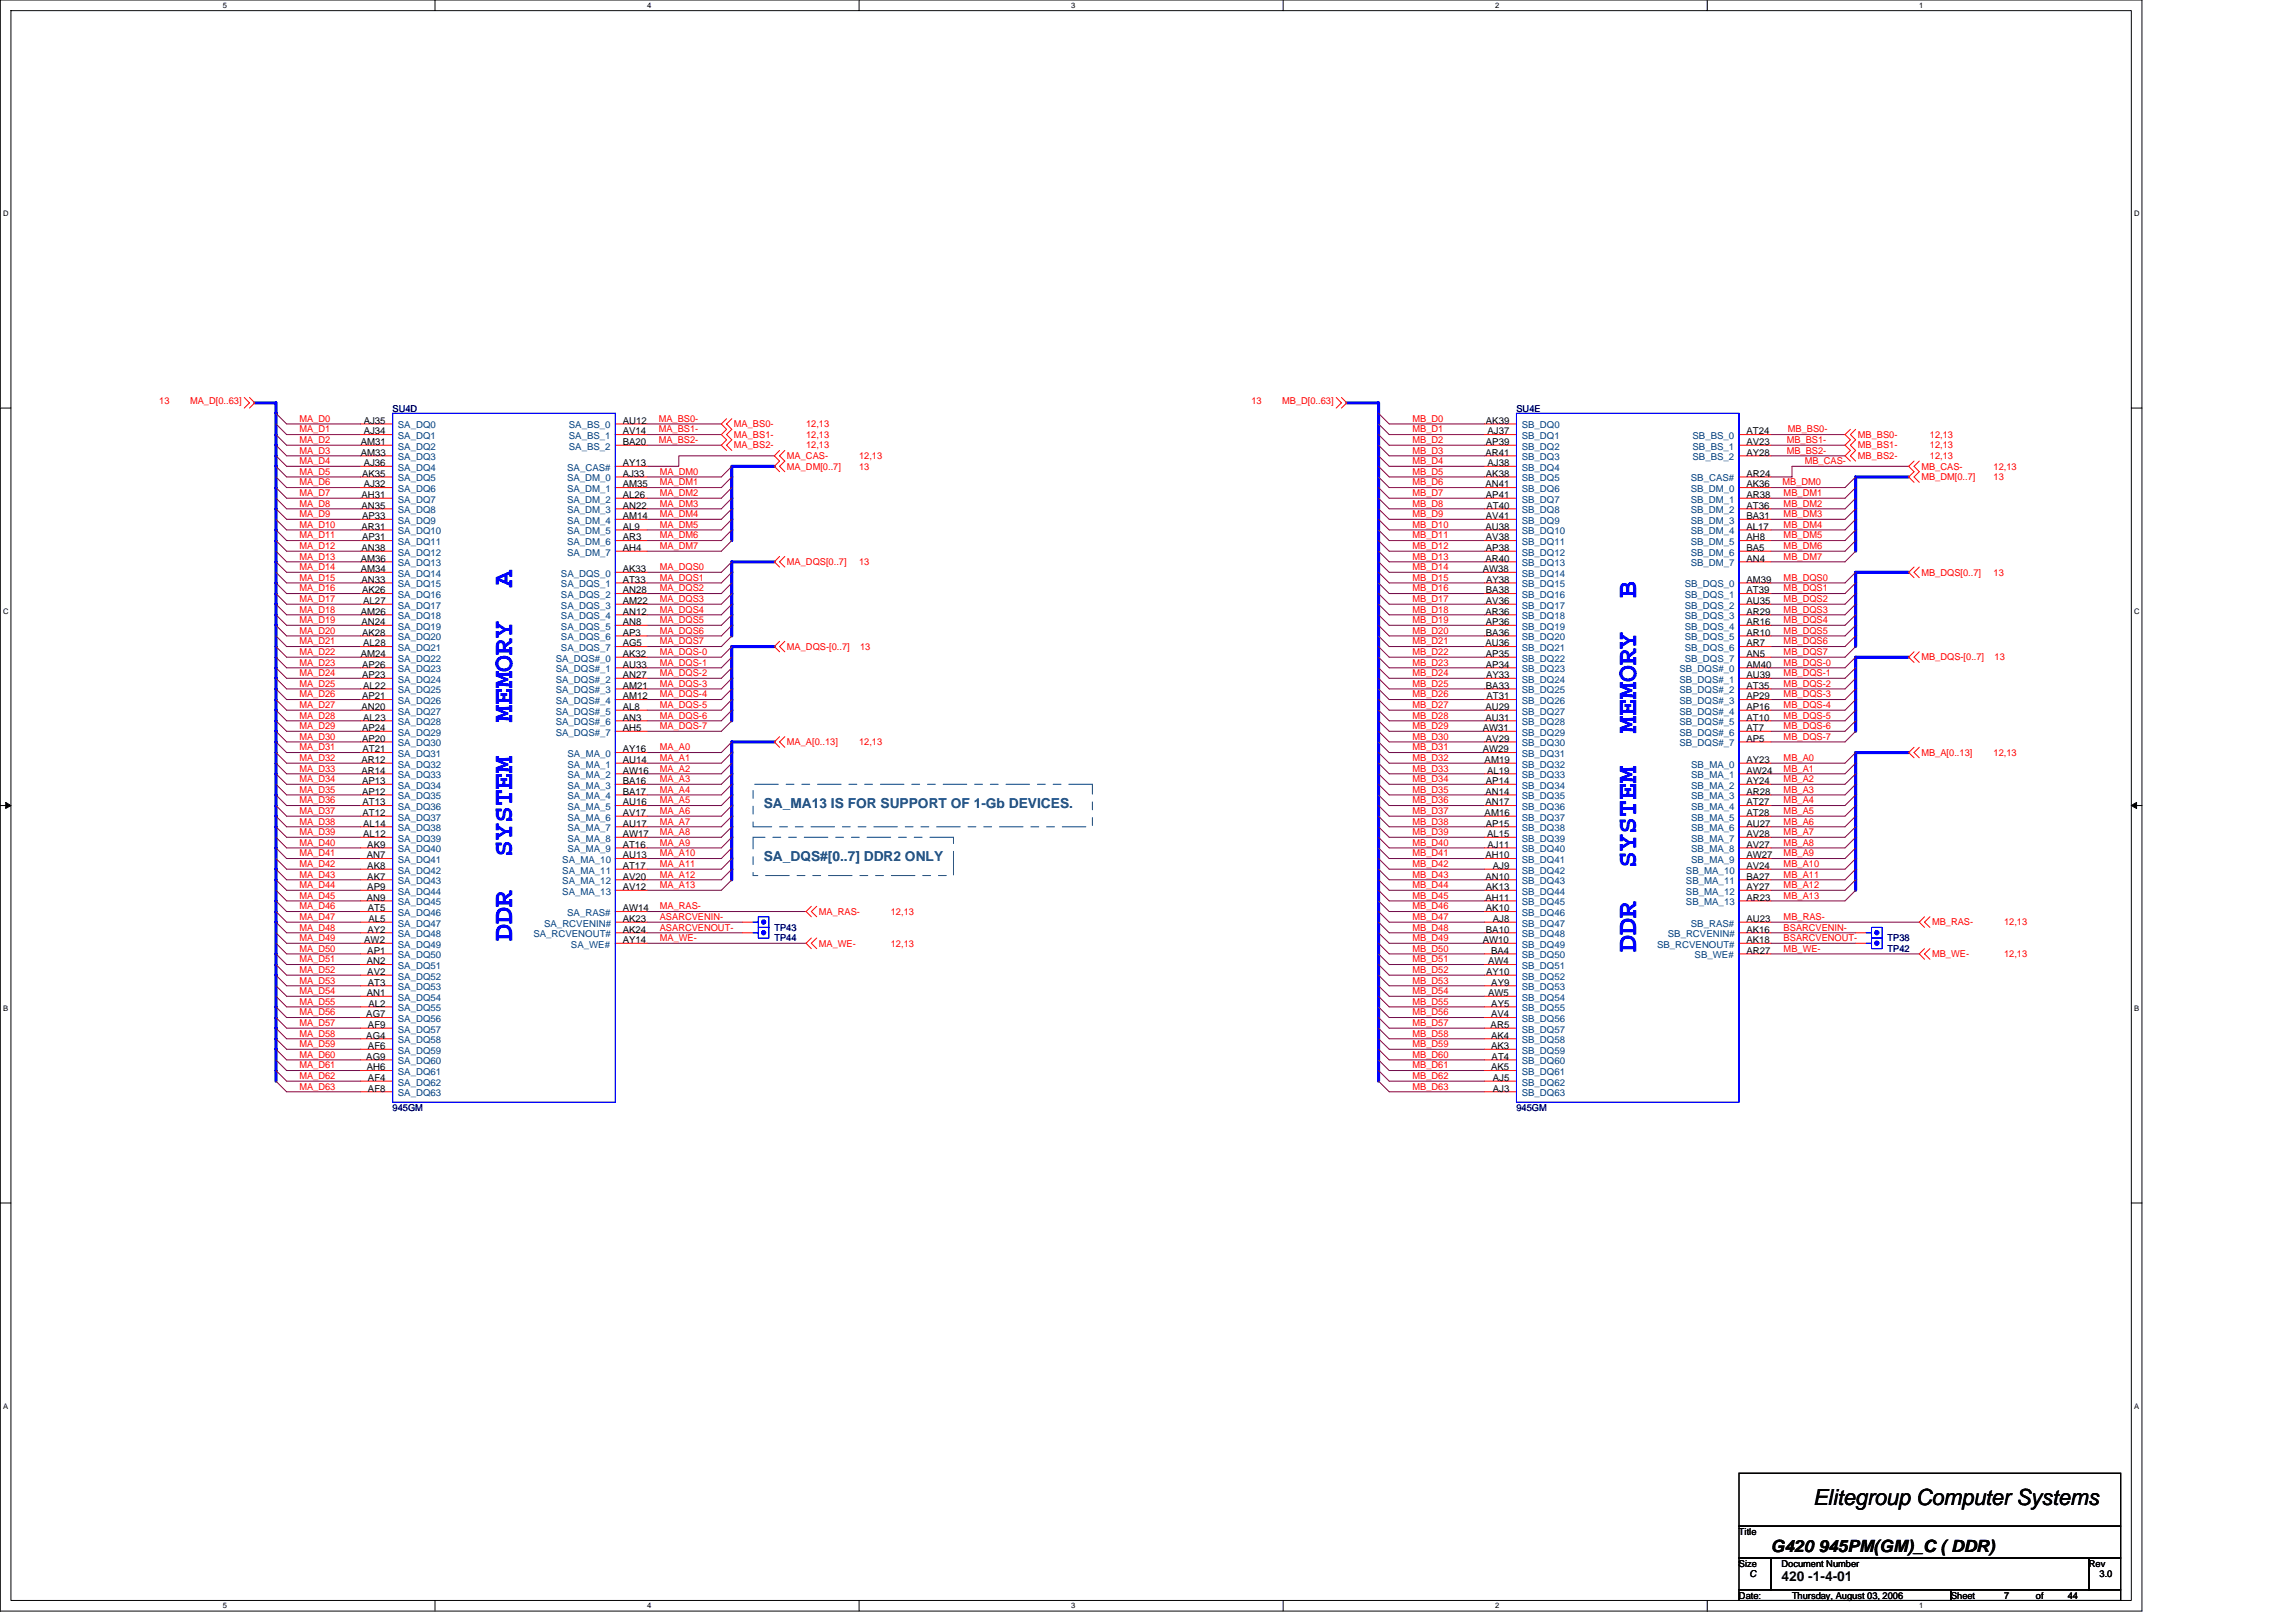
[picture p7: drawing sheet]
<svg xmlns="http://www.w3.org/2000/svg" width="297mm" height="210mm" viewBox="0 0 297 210" stroke-linecap="round" stroke-linejoin="round" font-family="sans-serif">
<defs><g id="words">
<g font-size="3.7" fill="#00f">
<text x="66.3" y="76" transform="rotate(-90 66.3 76)">A</text>
<text x="211.7" y="77.4" transform="rotate(-90 211.7 77.4)">B</text>
<text x="66.3" y="93.5" transform="rotate(-90 66.3 93.5)">MEMORY</text>
<text x="211.7" y="94.8" transform="rotate(-90 211.7 94.8)">MEMORY</text>
<text x="66.3" y="110.9" transform="rotate(-90 66.3 110.9)">SYSTEM</text>
<text x="211.7" y="112.3" transform="rotate(-90 211.7 112.3)">SYSTEM</text>
<text x="66.3" y="121.8" transform="rotate(-90 66.3 121.8)">DDR</text>
<text x="211.7" y="123.2" transform="rotate(-90 211.7 123.2)">DDR</text>
</g>
<text font-size="2.9" x="234.6" y="194.7">Elitegroup Computer Systems</text>
<text font-size="2.2" x="229.1" y="200.9">G420 945PM(GM)_C ( DDR)</text>
<g font-size="1.8" fill="#004080">
<text x="98.8" y="104.5">SA_MA13 IS FOR SUPPORT OF 1-Gb DEVICES.</text>
<text x="98.8" y="111.4">SA_DQS#[0..7] DDR2 ONLY</text>
</g>
<text font-size="1.8" x="230.5" y="204.7">420 -1-4-01</text>
<g font-size="1.2" fill="#f00">
<text x="20.6" y="52.3">13</text>
<text x="24.6" y="52.3">MA_D[0..63]</text>
<text x="161.9" y="52.3">13</text>
<text x="165.9" y="52.3">MB_D[0..63]</text>
<text x="38.7" y="57.3">MA_D2</text>
<text x="38.7" y="54.6">MA_D0</text>
<text x="38.7" y="56">MA_D1</text>
<text x="38.7" y="58.7">MA_D3</text>
<text x="85.2" y="56">MA_BS1-</text>
<text x="85.2" y="57.3">MA_BS2-</text>
<text x="85.2" y="54.6">MA_BS0-</text>
<text x="95" y="55.3">MA_BS0-</text>
<text x="95" y="56.7">MA_BS1-</text>
<text x="95" y="58">MA_BS2-</text>
<text x="101.8" y="59.4">MA_CAS-</text>
<text x="104.3" y="55.3">12,13</text>
<text x="104.3" y="56.7">12,13</text>
<text x="104.3" y="58">12,13</text>
<text x="111.1" y="59.4">12,13</text>
<text x="182.7" y="57.3">MB_D2</text>
<text x="182.7" y="58.7">MB_D3</text>
<text x="182.7" y="54.6">MB_D0</text>
<text x="182.7" y="56">MB_D1</text>
<text x="231.2" y="58.7">MB_BS2-</text>
<text x="231.2" y="57.3">MB_BS1-</text>
<text x="231.3" y="56">MB_BS0-</text>
<text x="240.3" y="59.4">MB_BS2-</text>
<text x="240.3" y="58">MB_BS1-</text>
<text x="240.3" y="56.7">MB_BS0-</text>
<text x="249.7" y="59.4">12,13</text>
<text x="249.7" y="58">12,13</text>
<text x="249.7" y="56.7">12,13</text>
<text x="38.7" y="62.8">MA_D6</text>
<text x="38.7" y="65.6">MA_D8</text>
<text x="38.7" y="64.2">MA_D7</text>
<text x="38.7" y="61.4">MA_D5</text>
<text x="38.7" y="60.1">MA_D4</text>
<text x="85.4" y="61.4">MA_DM0</text>
<text x="85.4" y="62.8">MA_DM1</text>
<text x="85.4" y="64.2">MA_DM2</text>
<text x="85.4" y="65.6">MA_DM3</text>
<text x="101.8" y="60.8">MA_DM[0..7]</text>
<text x="111.1" y="60.8">13</text>
<text x="182.7" y="65.6">MB_D8</text>
<text x="182.7" y="62.8">MB_D6</text>
<text x="182.7" y="60.1">MB_D4</text>
<text x="182.7" y="64.2">MB_D7</text>
<text x="182.7" y="61.4">MB_D5</text>
<text x="230.6" y="62.8">MB_DM0</text>
<text x="230.8" y="64.2">MB_DM1</text>
<text x="230.8" y="65.6">MB_DM2</text>
<text x="233.5" y="60.1">MB_CAS-</text>
<text x="248.6" y="62.2">MB_DM[0..7]</text>
<text x="248.6" y="60.8">MB_CAS-</text>
<text x="257.9" y="60.8">12,13</text>
<text x="257.9" y="62.2">13</text>
<text x="38.7" y="68.3">MA_D10</text>
<text x="38.7" y="66.9">MA_D9</text>
<text x="38.7" y="69.7">MA_D11</text>
<text x="38.7" y="71.1">MA_D12</text>
<text x="85.4" y="66.9">MA_DM4</text>
<text x="85.4" y="68.3">MA_DM5</text>
<text x="85.4" y="69.7">MA_DM6</text>
<text x="85.4" y="71.1">MA_DM7</text>
<text x="182.7" y="68.3">MB_D10</text>
<text x="182.7" y="69.7">MB_D11</text>
<text x="182.7" y="66.9">MB_D9</text>
<text x="182.7" y="71.1">MB_D12</text>
<text x="230.8" y="66.9">MB_DM3</text>
<text x="230.8" y="71.1">MB_DM6</text>
<text x="230.8" y="68.3">MB_DM4</text>
<text x="230.8" y="69.7">MB_DM5</text>
<text x="38.7" y="77.9">MA_D17</text>
<text x="38.7" y="73.8">MA_D14</text>
<text x="38.7" y="72.4">MA_D13</text>
<text x="38.7" y="75.2">MA_D15</text>
<text x="38.7" y="76.5">MA_D16</text>
<text x="85.4" y="73.8">MA_DQS0</text>
<text x="85.4" y="75.2">MA_DQS1</text>
<text x="85.4" y="76.5">MA_DQS2</text>
<text x="85.4" y="77.9">MA_DQS3</text>
<text x="101.8" y="73.1">MA_DQS[0..7]</text>
<text x="111.1" y="73.1">13</text>
<text x="182.7" y="75.2">MB_D15</text>
<text x="182.7" y="73.8">MB_D14</text>
<text x="182.7" y="72.4">MB_D13</text>
<text x="182.7" y="76.5">MB_D16</text>
<text x="182.7" y="77.9">MB_D17</text>
<text x="230.8" y="72.4">MB_DM7</text>
<text x="230.8" y="77.9">MB_DQS2</text>
<text x="230.8" y="75.2">MB_DQS0</text>
<text x="230.8" y="76.5">MB_DQS1</text>
<text x="248.6" y="74.5">MB_DQS[0..7]</text>
<text x="257.9" y="74.5">13</text>
<text x="38.7" y="79.3">MA_D18</text>
<text x="38.7" y="83.4">MA_D21</text>
<text x="38.7" y="80.6">MA_D19</text>
<text x="38.7" y="82">MA_D20</text>
<text x="85.4" y="79.3">MA_DQS4</text>
<text x="85.4" y="80.6">MA_DQS5</text>
<text x="85.4" y="82">MA_DQS6</text>
<text x="85.4" y="83.4">MA_DQS7</text>
<text x="182.7" y="79.3">MB_D18</text>
<text x="182.7" y="80.6">MB_D19</text>
<text x="182.7" y="82">MB_D20</text>
<text x="182.7" y="83.4">MB_D21</text>
<text x="230.8" y="79.3">MB_DQS3</text>
<text x="230.8" y="82">MB_DQS5</text>
<text x="230.8" y="83.4">MB_DQS6</text>
<text x="230.8" y="80.6">MB_DQS4</text>
<text x="38.7" y="84.8">MA_D22</text>
<text x="38.7" y="87.5">MA_D24</text>
<text x="38.7" y="86.1">MA_D23</text>
<text x="38.7" y="88.9">MA_D25</text>
<text x="85.4" y="84.8">MA_DQS-0</text>
<text x="85.4" y="86.1">MA_DQS-1</text>
<text x="85.4" y="87.5">MA_DQS-2</text>
<text x="85.4" y="88.9">MA_DQS-3</text>
<text x="101.8" y="84.1">MA_DQS-[0..7]</text>
<text x="111.3" y="84.1">13</text>
<text x="182.7" y="88.9">MB_D25</text>
<text x="182.7" y="87.5">MB_D24</text>
<text x="182.7" y="86.1">MB_D23</text>
<text x="182.7" y="84.8">MB_D22</text>
<text x="230.8" y="84.8">MB_DQS7</text>
<text x="230.8" y="88.9">MB_DQS-2</text>
<text x="230.8" y="86.1">MB_DQS-0</text>
<text x="230.8" y="87.5">MB_DQS-1</text>
<text x="248.6" y="85.5">MB_DQS-[0..7]</text>
<text x="258" y="85.5">13</text>
<text x="38.7" y="90.3">MA_D26</text>
<text x="38.7" y="95.7">MA_D30</text>
<text x="38.7" y="94.4">MA_D29</text>
<text x="38.7" y="93">MA_D28</text>
<text x="38.7" y="91.6">MA_D27</text>
<text x="85.4" y="90.3">MA_DQS-4</text>
<text x="85.4" y="91.6">MA_DQS-5</text>
<text x="85.4" y="93">MA_DQS-6</text>
<text x="85.4" y="94.4">MA_DQS-7</text>
<text x="182.7" y="90.3">MB_D26</text>
<text x="182.7" y="91.6">MB_D27</text>
<text x="182.7" y="93">MB_D28</text>
<text x="182.7" y="95.7">MB_D30</text>
<text x="182.7" y="94.4">MB_D29</text>
<text x="230.8" y="95.7">MB_DQS-7</text>
<text x="230.8" y="91.6">MB_DQS-4</text>
<text x="230.8" y="90.3">MB_DQS-3</text>
<text x="230.8" y="94.4">MB_DQS-6</text>
<text x="230.8" y="93">MB_DQS-5</text>
<text x="38.7" y="98.5">MA_D32</text>
<text x="38.7" y="97.1">MA_D31</text>
<text x="38.7" y="101.2">MA_D34</text>
<text x="38.7" y="99.9">MA_D33</text>
<text x="85.4" y="101.2">MA_A3</text>
<text x="85.4" y="98.5">MA_A1</text>
<text x="85.4" y="99.9">MA_A2</text>
<text x="85.4" y="97.1">MA_A0</text>
<text x="101.8" y="96.5">MA_A[0..13]</text>
<text x="111.1" y="96.5">12,13</text>
<text x="182.7" y="101.2">MB_D34</text>
<text x="182.7" y="99.9">MB_D33</text>
<text x="182.7" y="98.5">MB_D32</text>
<text x="182.7" y="97.1">MB_D31</text>
<text x="230.8" y="99.9">MB_A1</text>
<text x="230.8" y="98.5">MB_A0</text>
<text x="230.8" y="101.2">MB_A2</text>
<text x="248.6" y="97.8">MB_A[0..13]</text>
<text x="257.9" y="97.8">12,13</text>
<text x="38.7" y="105.3">MA_D37</text>
<text x="38.7" y="106.7">MA_D38</text>
<text x="38.7" y="102.6">MA_D35</text>
<text x="38.7" y="104">MA_D36</text>
<text x="85.4" y="106.7">MA_A7</text>
<text x="85.4" y="104">MA_A5</text>
<text x="85.4" y="102.6">MA_A4</text>
<text x="85.4" y="105.3">MA_A6</text>
<text x="182.7" y="102.6">MB_D35</text>
<text x="182.7" y="106.7">MB_D38</text>
<text x="182.7" y="104">MB_D36</text>
<text x="182.7" y="105.3">MB_D37</text>
<text x="230.8" y="106.7">MB_A6</text>
<text x="230.8" y="104">MB_A4</text>
<text x="230.8" y="105.3">MB_A5</text>
<text x="230.8" y="102.6">MB_A3</text>
<text x="38.7" y="108.1">MA_D39</text>
<text x="38.7" y="109.5">MA_D40</text>
<text x="38.7" y="112.2">MA_D42</text>
<text x="38.7" y="110.8">MA_D41</text>
<text x="38.7" y="113.6">MA_D43</text>
<text x="85.4" y="108.1">MA_A8</text>
<text x="85.4" y="109.5">MA_A9</text>
<text x="85.4" y="110.8">MA_A10</text>
<text x="85.4" y="112.2">MA_A11</text>
<text x="85.4" y="113.6">MA_A12</text>
<text x="182.7" y="112.2">MB_D42</text>
<text x="182.7" y="110.8">MB_D41</text>
<text x="182.7" y="109.5">MB_D40</text>
<text x="182.7" y="113.6">MB_D43</text>
<text x="182.7" y="108.1">MB_D39</text>
<text x="230.8" y="109.5">MB_A8</text>
<text x="230.8" y="112.2">MB_A10</text>
<text x="230.8" y="110.8">MB_A9</text>
<text x="230.8" y="108.1">MB_A7</text>
<text x="230.8" y="113.6">MB_A11</text>
<text x="38.7" y="116.3">MA_D45</text>
<text x="38.7" y="117.7">MA_D46</text>
<text x="38.7" y="119.1">MA_D47</text>
<text x="38.7" y="114.9">MA_D44</text>
<text x="85.4" y="114.9">MA_A13</text>
<text x="85.4" y="117.7">MA_RAS-</text>
<text x="85.4" y="119.1">ASARCVENIN-</text>
<text x="105.9" y="118.4">MA_RAS-</text>
<text x="115.2" y="118.4">12,13</text>
<text x="182.7" y="119.1">MB_D47</text>
<text x="182.7" y="117.7">MB_D46</text>
<text x="182.7" y="114.9">MB_D44</text>
<text x="182.7" y="116.3">MB_D45</text>
<text x="230.8" y="116.3">MB_A13</text>
<text x="230.8" y="114.9">MB_A12</text>
<text x="230.8" y="119.1">MB_RAS-</text>
<text x="250" y="119.8">MB_RAS-</text>
<text x="259.3" y="119.8">12,13</text>
<text x="38.7" y="123.2">MA_D50</text>
<text x="38.7" y="121.8">MA_D49</text>
<text x="38.7" y="124.5">MA_D51</text>
<text x="38.7" y="125.9">MA_D52</text>
<text x="38.7" y="120.4">MA_D48</text>
<text x="85.4" y="121.8">MA_WE-</text>
<text x="85.4" y="120.4">ASARCVENOUT-</text>
<text x="105.9" y="122.5">MA_WE-</text>
<text x="115.2" y="122.5">12,13</text>
<text x="182.7" y="123.2">MB_D50</text>
<text x="182.7" y="124.5">MB_D51</text>
<text x="182.7" y="125.9">MB_D52</text>
<text x="182.7" y="120.4">MB_D48</text>
<text x="182.7" y="121.8">MB_D49</text>
<text x="230.8" y="121.8">BSARCVENOUT-</text>
<text x="230.8" y="120.4">BSARCVENIN-</text>
<text x="230.8" y="123.2">MB_WE-</text>
<text x="250" y="123.9">MB_WE-</text>
<text x="259.3" y="123.9">12,13</text>
<text x="38.7" y="127.3">MA_D53</text>
<text x="38.7" y="131.4">MA_D56</text>
<text x="38.7" y="130">MA_D55</text>
<text x="38.7" y="128.7">MA_D54</text>
<text x="182.7" y="131.4">MB_D56</text>
<text x="182.7" y="130">MB_D55</text>
<text x="182.7" y="127.3">MB_D53</text>
<text x="182.7" y="128.7">MB_D54</text>
<text x="38.7" y="134.2">MA_D58</text>
<text x="38.7" y="132.8">MA_D57</text>
<text x="38.7" y="135.5">MA_D59</text>
<text x="38.7" y="136.9">MA_D60</text>
<text x="182.7" y="135.5">MB_D59</text>
<text x="182.7" y="134.2">MB_D58</text>
<text x="182.7" y="132.8">MB_D57</text>
<text x="182.7" y="136.9">MB_D60</text>
<text x="38.7" y="138.3">MA_D61</text>
<text x="38.7" y="141">MA_D63</text>
<text x="38.7" y="139.6">MA_D62</text>
<text x="182.7" y="139.6">MB_D62</text>
<text x="182.7" y="141">MB_D63</text>
<text x="182.7" y="138.3">MB_D61</text>
</g>
<g font-size="1.2" fill="#000080">
<text x="50.8" y="53.3">SU4D</text>
<text x="196.2" y="53.3">SU4E</text>
<text x="100.2" y="120.5">TP43</text>
<text x="100.2" y="121.8">TP44</text>
<text x="244.2" y="123.2">TP42</text>
<text x="244.2" y="121.8">TP38</text>
<text x="50.8" y="143.8">945GM</text>
<text x="196.2" y="143.8">945GM</text>
</g>
<g font-size="1.2">
<text x="46.7" y="57.6">AM31</text>
<text x="46.7" y="59">AM33</text>
<text x="47.1" y="54.8">AJ35</text>
<text x="47.1" y="56.2">AJ34</text>
<text x="80.6" y="54.8">AU12</text>
<text x="80.6" y="56.2">AV14</text>
<text x="80.6" y="57.6">BA20</text>
<text x="192.2" y="59">AR41</text>
<text x="192.2" y="54.8">AK39</text>
<text x="192.2" y="57.6">AP39</text>
<text x="192.4" y="56.2">AJ37</text>
<text x="225.9" y="56.2">AT24</text>
<text x="225.9" y="57.6">AV23</text>
<text x="225.9" y="59">AY28</text>
<text x="46.8" y="64.5">AH31</text>
<text x="46.8" y="65.8">AN35</text>
<text x="46.8" y="61.7">AK35</text>
<text x="47.1" y="60.3">AJ36</text>
<text x="47.1" y="63.1">AJ32</text>
<text x="80.6" y="60.3">AY13</text>
<text x="80.6" y="61.7">AJ33</text>
<text x="80.6" y="63.1">AM35</text>
<text x="80.6" y="64.5">AL26</text>
<text x="80.6" y="65.8">AN22</text>
<text x="192.2" y="63.1">AN41</text>
<text x="192.2" y="61.7">AK38</text>
<text x="192.2" y="64.5">AP41</text>
<text x="192.3" y="65.8">AT40</text>
<text x="192.4" y="60.3">AJ38</text>
<text x="225.9" y="61.7">AR24</text>
<text x="225.9" y="63.1">AK36</text>
<text x="225.9" y="64.5">AR38</text>
<text x="225.9" y="65.8">AT36</text>
<text x="46.8" y="68.6">AR31</text>
<text x="46.8" y="71.3">AN38</text>
<text x="46.8" y="67.2">AP33</text>
<text x="46.8" y="69.9">AP31</text>
<text x="80.6" y="67.2">AM14</text>
<text x="80.6" y="68.6">AL9</text>
<text x="80.6" y="69.9">AR3</text>
<text x="80.6" y="71.3">AH4</text>
<text x="192.2" y="68.6">AU38</text>
<text x="192.2" y="67.2">AV41</text>
<text x="192.2" y="69.9">AV38</text>
<text x="192.2" y="71.3">AP38</text>
<text x="225.9" y="67.2">BA31</text>
<text x="225.9" y="68.6">AL17</text>
<text x="225.9" y="69.9">AH8</text>
<text x="225.9" y="71.3">BA5</text>
<text x="46.7" y="72.7">AM36</text>
<text x="46.7" y="74">AM34</text>
<text x="46.8" y="75.4">AN33</text>
<text x="46.8" y="76.8">AK26</text>
<text x="80.6" y="74">AK33</text>
<text x="80.6" y="75.4">AT33</text>
<text x="80.6" y="76.8">AN28</text>
<text x="191.8" y="74">AW38</text>
<text x="192.2" y="72.7">AR40</text>
<text x="192.2" y="76.8">BA38</text>
<text x="192.3" y="75.4">AY38</text>
<text x="225.9" y="72.7">AN4</text>
<text x="225.9" y="75.4">AM39</text>
<text x="225.9" y="76.8">AT39</text>
<text x="46.7" y="79.5">AM26</text>
<text x="46.8" y="80.9">AN24</text>
<text x="46.8" y="82.3">AK28</text>
<text x="47" y="78.2">AL27</text>
<text x="47" y="83.7">AL28</text>
<text x="80.6" y="78.2">AM22</text>
<text x="80.6" y="79.5">AN12</text>
<text x="80.6" y="80.9">AN8</text>
<text x="80.6" y="82.3">AP3</text>
<text x="80.6" y="83.7">AG5</text>
<text x="192.2" y="79.5">AR36</text>
<text x="192.2" y="83.7">AU36</text>
<text x="192.2" y="78.2">AV36</text>
<text x="192.2" y="80.9">AP36</text>
<text x="192.2" y="82.3">BA36</text>
<text x="225.9" y="78.2">AU35</text>
<text x="225.9" y="79.5">AR29</text>
<text x="225.9" y="80.9">AR16</text>
<text x="225.9" y="82.3">AR10</text>
<text x="225.9" y="83.7">AR7</text>
<text x="46.7" y="85">AM24</text>
<text x="46.8" y="86.4">AP26</text>
<text x="46.8" y="87.8">AP23</text>
<text x="47" y="89.1">AL22</text>
<text x="80.6" y="85">AK32</text>
<text x="80.6" y="86.4">AU33</text>
<text x="80.6" y="87.8">AN27</text>
<text x="80.6" y="89.1">AM21</text>
<text x="192.2" y="85">AP35</text>
<text x="192.2" y="86.4">AP34</text>
<text x="192.2" y="89.1">BA33</text>
<text x="192.3" y="87.8">AY33</text>
<text x="225.9" y="85">AN5</text>
<text x="225.9" y="86.4">AM40</text>
<text x="225.9" y="87.8">AU39</text>
<text x="225.9" y="89.1">AT35</text>
<text x="46.8" y="91.9">AN20</text>
<text x="46.8" y="90.5">AP21</text>
<text x="46.8" y="94.6">AP24</text>
<text x="46.8" y="96">AP20</text>
<text x="47" y="93.3">AL23</text>
<text x="80.6" y="90.5">AM12</text>
<text x="80.6" y="91.9">AL8</text>
<text x="80.6" y="93.3">AN3</text>
<text x="80.6" y="94.6">AH5</text>
<text x="191.8" y="94.6">AW31</text>
<text x="192.2" y="91.9">AU29</text>
<text x="192.2" y="93.3">AU31</text>
<text x="192.2" y="96">AV29</text>
<text x="192.3" y="90.5">AT31</text>
<text x="225.9" y="90.5">AP29</text>
<text x="225.9" y="91.9">AP16</text>
<text x="225.9" y="93.3">AT10</text>
<text x="225.9" y="94.6">AT7</text>
<text x="225.9" y="96">AP5</text>
<text x="46.8" y="98.7">AR12</text>
<text x="46.8" y="100.1">AR14</text>
<text x="46.8" y="101.5">AP13</text>
<text x="46.9" y="97.4">AT21</text>
<text x="80.6" y="97.4">AY16</text>
<text x="80.6" y="98.7">AU14</text>
<text x="80.6" y="100.1">AW16</text>
<text x="80.6" y="101.5">BA16</text>
<text x="191.8" y="97.4">AW29</text>
<text x="192.1" y="98.7">AM19</text>
<text x="192.2" y="101.5">AP14</text>
<text x="192.4" y="100.1">AL19</text>
<text x="225.9" y="98.7">AY23</text>
<text x="225.9" y="100.1">AW24</text>
<text x="225.9" y="101.5">AY24</text>
<text x="46.8" y="102.8">AP12</text>
<text x="46.9" y="104.2">AT13</text>
<text x="46.9" y="105.6">AT12</text>
<text x="47" y="107">AL14</text>
<text x="80.6" y="102.8">BA17</text>
<text x="80.6" y="104.2">AU16</text>
<text x="80.6" y="105.6">AV17</text>
<text x="80.6" y="107">AU17</text>
<text x="192.1" y="105.6">AM16</text>
<text x="192.2" y="102.8">AN14</text>
<text x="192.2" y="104.2">AN17</text>
<text x="192.2" y="107">AP15</text>
<text x="225.9" y="102.8">AR28</text>
<text x="225.9" y="104.2">AT27</text>
<text x="225.9" y="105.6">AT28</text>
<text x="225.9" y="107">AU27</text>
<text x="47" y="108.3">AL12</text>
<text x="47.5" y="111.1">AN7</text>
<text x="47.5" y="109.7">AK9</text>
<text x="47.5" y="112.5">AK8</text>
<text x="47.5" y="113.8">AK7</text>
<text x="80.6" y="111.1">AU13</text>
<text x="80.6" y="112.5">AT17</text>
<text x="80.6" y="113.8">AV20</text>
<text x="80.6" y="108.3">AW17</text>
<text x="80.6" y="109.7">AT16</text>
<text x="192.2" y="111.1">AH10</text>
<text x="192.2" y="113.8">AN10</text>
<text x="192.4" y="108.3">AL15</text>
<text x="192.4" y="109.7">AJ11</text>
<text x="193.1" y="112.5">AJ9</text>
<text x="225.9" y="112.5">AV24</text>
<text x="225.9" y="113.8">BA27</text>
<text x="225.9" y="108.3">AV28</text>
<text x="225.9" y="109.7">AV27</text>
<text x="225.9" y="111.1">AW27</text>
<text x="47.5" y="116.6">AN9</text>
<text x="47.5" y="115.2">AP9</text>
<text x="47.6" y="117.9">AT5</text>
<text x="47.7" y="119.3">AL5</text>
<text x="80.6" y="115.2">AV12</text>
<text x="80.6" y="119.3">AK23</text>
<text x="80.6" y="117.9">AW14</text>
<text x="192.2" y="116.6">AH11</text>
<text x="192.2" y="115.2">AK13</text>
<text x="192.2" y="117.9">AK10</text>
<text x="193.1" y="119.3">AJ8</text>
<text x="225.9" y="115.2">AY27</text>
<text x="225.9" y="116.6">AR23</text>
<text x="225.9" y="119.3">AU23</text>
<text x="47.1" y="122">AW2</text>
<text x="47.5" y="124.8">AN2</text>
<text x="47.5" y="123.4">AP1</text>
<text x="47.5" y="120.7">AY2</text>
<text x="80.6" y="120.7">AK24</text>
<text x="80.6" y="122">AY14</text>
<text x="191.8" y="122">AW10</text>
<text x="192.2" y="120.7">BA10</text>
<text x="192.5" y="124.8">AW4</text>
<text x="192.9" y="123.4">BA4</text>
<text x="225.9" y="122">AK18</text>
<text x="225.9" y="120.7">AK16</text>
<text x="225.9" y="123.4">AR27</text>
<text x="47.4" y="131.7">AG7</text>
<text x="47.5" y="128.9">AN1</text>
<text x="47.5" y="126.2">AV2</text>
<text x="47.6" y="127.6">AT3</text>
<text x="47.7" y="130.3">AL2</text>
<text x="192.3" y="126.2">AY10</text>
<text x="192.5" y="128.9">AW5</text>
<text x="192.9" y="131.7">AV4</text>
<text x="192.9" y="127.6">AY9</text>
<text x="192.9" y="130.3">AY5</text>
<text x="47.4" y="134.4">AG4</text>
<text x="47.4" y="137.1">AG9</text>
<text x="47.6" y="133">AF9</text>
<text x="47.6" y="135.8">AF6</text>
<text x="192.8" y="133">AR5</text>
<text x="192.9" y="134.4">AK4</text>
<text x="192.9" y="135.8">AK3</text>
<text x="193" y="137.1">AT4</text>
<text x="47.5" y="138.5">AH6</text>
<text x="47.6" y="139.9">AF4</text>
<text x="47.6" y="141.3">AF8</text>
<text x="192.9" y="138.5">AK5</text>
<text x="193.1" y="139.9">AJ5</text>
<text x="193.1" y="141.3">AJ3</text>
<text x="225" y="198.6">Title</text>
<text x="225" y="202.8">Size</text>
<text x="230.5" y="202.8">Document Number</text>
<text x="270.3" y="202.8">Rev</text>
<text x="225" y="206.9">Date:</text>
<text x="226.4" y="204.1">C</text>
<text x="231.8" y="206.9">Thursday, August 03, 2006</text>
<text x="252.4" y="206.9">Sheet</text>
<text x="259.3" y="206.9">7</text>
<text x="263.4" y="206.9">of</text>
<text x="267.5" y="206.9">44</text>
<text x="271.6" y="204.1">3.0</text>
</g>
<g font-size="1.2" fill="#004080">
<text x="51.5" y="55.4">SA_DQ0</text>
<text x="51.5" y="56.8">SA_DQ1</text>
<text x="51.5" y="58.2">SA_DQ2</text>
<text x="51.5" y="59.6">SA_DQ3</text>
<text x="73.6" y="55.4">SA_BS_0</text>
<text x="73.6" y="56.8">SA_BS_1</text>
<text x="73.6" y="58.2">SA_BS_2</text>
<text x="196.9" y="55.4">SB_DQ0</text>
<text x="196.9" y="56.8">SB_DQ1</text>
<text x="196.9" y="58.2">SB_DQ2</text>
<text x="196.9" y="59.6">SB_DQ3</text>
<text x="219" y="56.8">SB_BS_0</text>
<text x="219" y="58.2">SB_BS_1</text>
<text x="219" y="59.6">SB_BS_2</text>
<text x="51.5" y="60.9">SA_DQ4</text>
<text x="51.5" y="62.3">SA_DQ5</text>
<text x="51.5" y="63.7">SA_DQ6</text>
<text x="51.5" y="65">SA_DQ7</text>
<text x="73.4" y="62.3">SA_DM_0</text>
<text x="73.4" y="63.7">SA_DM_1</text>
<text x="73.4" y="65">SA_DM_2</text>
<text x="73.4" y="60.9">SA_CAS#</text>
<text x="196.9" y="60.9">SB_DQ4</text>
<text x="196.9" y="62.3">SB_DQ5</text>
<text x="196.9" y="63.7">SB_DQ6</text>
<text x="196.9" y="65">SB_DQ7</text>
<text x="218.7" y="63.7">SB_DM_0</text>
<text x="218.7" y="65">SB_DM_1</text>
<text x="218.8" y="62.3">SB_CAS#</text>
<text x="51.5" y="66.4">SA_DQ8</text>
<text x="51.5" y="67.8">SA_DQ9</text>
<text x="51.5" y="69.2">SA_DQ10</text>
<text x="51.5" y="70.5">SA_DQ11</text>
<text x="51.5" y="71.9">SA_DQ12</text>
<text x="73.4" y="66.4">SA_DM_3</text>
<text x="73.4" y="67.8">SA_DM_4</text>
<text x="73.4" y="69.2">SA_DM_5</text>
<text x="73.4" y="70.5">SA_DM_6</text>
<text x="73.4" y="71.9">SA_DM_7</text>
<text x="196.9" y="66.4">SB_DQ8</text>
<text x="196.9" y="67.8">SB_DQ9</text>
<text x="196.9" y="69.2">SB_DQ10</text>
<text x="196.9" y="70.5">SB_DQ11</text>
<text x="196.9" y="71.9">SB_DQ12</text>
<text x="218.7" y="66.4">SB_DM_2</text>
<text x="218.7" y="67.8">SB_DM_3</text>
<text x="218.7" y="69.2">SB_DM_4</text>
<text x="218.7" y="70.5">SB_DM_5</text>
<text x="218.7" y="71.9">SB_DM_6</text>
<text x="51.5" y="73.3">SA_DQ13</text>
<text x="51.5" y="74.6">SA_DQ14</text>
<text x="51.5" y="76">SA_DQ15</text>
<text x="51.5" y="77.4">SA_DQ16</text>
<text x="72.6" y="74.6">SA_DQS_0</text>
<text x="72.6" y="76">SA_DQS_1</text>
<text x="72.6" y="77.4">SA_DQS_2</text>
<text x="196.9" y="73.3">SB_DQ13</text>
<text x="196.9" y="74.6">SB_DQ14</text>
<text x="196.9" y="76">SB_DQ15</text>
<text x="196.9" y="77.4">SB_DQ16</text>
<text x="217.9" y="76">SB_DQS_0</text>
<text x="217.9" y="77.4">SB_DQS_1</text>
<text x="218.7" y="73.3">SB_DM_7</text>
<text x="51.5" y="78.8">SA_DQ17</text>
<text x="51.5" y="80.1">SA_DQ18</text>
<text x="51.5" y="81.5">SA_DQ19</text>
<text x="51.5" y="82.9">SA_DQ20</text>
<text x="72.6" y="78.8">SA_DQS_3</text>
<text x="72.6" y="80.1">SA_DQS_4</text>
<text x="72.6" y="81.5">SA_DQS_5</text>
<text x="72.6" y="82.9">SA_DQS_6</text>
<text x="196.9" y="78.8">SB_DQ17</text>
<text x="196.9" y="80.1">SB_DQ18</text>
<text x="196.9" y="81.5">SB_DQ19</text>
<text x="196.9" y="82.9">SB_DQ20</text>
<text x="217.9" y="78.8">SB_DQS_2</text>
<text x="217.9" y="80.1">SB_DQS_3</text>
<text x="217.9" y="81.5">SB_DQS_4</text>
<text x="217.9" y="82.9">SB_DQS_5</text>
<text x="51.5" y="84.2">SA_DQ21</text>
<text x="51.5" y="85.6">SA_DQ22</text>
<text x="51.5" y="87">SA_DQ23</text>
<text x="51.5" y="88.3">SA_DQ24</text>
<text x="51.5" y="89.7">SA_DQ25</text>
<text x="71.9" y="85.6">SA_DQS#_0</text>
<text x="71.9" y="87">SA_DQS#_1</text>
<text x="71.9" y="88.3">SA_DQS#_2</text>
<text x="71.9" y="89.7">SA_DQS#_3</text>
<text x="72.6" y="84.2">SA_DQS_7</text>
<text x="196.9" y="84.2">SB_DQ21</text>
<text x="196.9" y="85.6">SB_DQ22</text>
<text x="196.9" y="87">SB_DQ23</text>
<text x="196.9" y="88.3">SB_DQ24</text>
<text x="196.9" y="89.7">SB_DQ25</text>
<text x="217.3" y="87">SB_DQS#_0</text>
<text x="217.3" y="88.3">SB_DQS#_1</text>
<text x="217.3" y="89.7">SB_DQS#_2</text>
<text x="217.9" y="84.2">SB_DQS_6</text>
<text x="217.9" y="85.6">SB_DQS_7</text>
<text x="51.5" y="91.1">SA_DQ26</text>
<text x="51.5" y="92.5">SA_DQ27</text>
<text x="51.5" y="93.9">SA_DQ28</text>
<text x="51.5" y="95.2">SA_DQ29</text>
<text x="71.9" y="91.1">SA_DQS#_4</text>
<text x="71.9" y="92.5">SA_DQS#_5</text>
<text x="71.9" y="93.9">SA_DQS#_6</text>
<text x="71.9" y="95.2">SA_DQS#_7</text>
<text x="196.9" y="91.1">SB_DQ26</text>
<text x="196.9" y="92.5">SB_DQ27</text>
<text x="196.9" y="93.9">SB_DQ28</text>
<text x="196.9" y="95.2">SB_DQ29</text>
<text x="217.3" y="91.1">SB_DQS#_3</text>
<text x="217.3" y="92.5">SB_DQS#_4</text>
<text x="217.3" y="93.9">SB_DQS#_5</text>
<text x="217.3" y="95.2">SB_DQS#_6</text>
<text x="51.5" y="96.6">SA_DQ30</text>
<text x="51.5" y="98">SA_DQ31</text>
<text x="51.5" y="99.3">SA_DQ32</text>
<text x="51.5" y="100.7">SA_DQ33</text>
<text x="73.4" y="98">SA_MA_0</text>
<text x="73.4" y="99.3">SA_MA_1</text>
<text x="73.4" y="100.7">SA_MA_2</text>
<text x="196.9" y="96.6">SB_DQ30</text>
<text x="196.9" y="98">SB_DQ31</text>
<text x="196.9" y="99.3">SB_DQ32</text>
<text x="196.9" y="100.7">SB_DQ33</text>
<text x="217.3" y="96.6">SB_DQS#_7</text>
<text x="218.8" y="99.3">SB_MA_0</text>
<text x="218.8" y="100.7">SB_MA_1</text>
<text x="51.5" y="102.1">SA_DQ34</text>
<text x="51.5" y="103.4">SA_DQ35</text>
<text x="51.5" y="104.8">SA_DQ36</text>
<text x="51.5" y="106.2">SA_DQ37</text>
<text x="51.5" y="107.6">SA_DQ38</text>
<text x="73.4" y="102.1">SA_MA_3</text>
<text x="73.4" y="103.4">SA_MA_4</text>
<text x="73.4" y="104.8">SA_MA_5</text>
<text x="73.4" y="106.2">SA_MA_6</text>
<text x="73.4" y="107.6">SA_MA_7</text>
<text x="196.9" y="102.1">SB_DQ34</text>
<text x="196.9" y="103.4">SB_DQ35</text>
<text x="196.9" y="104.8">SB_DQ36</text>
<text x="196.9" y="106.2">SB_DQ37</text>
<text x="196.9" y="107.6">SB_DQ38</text>
<text x="218.8" y="102.1">SB_MA_2</text>
<text x="218.8" y="103.4">SB_MA_3</text>
<text x="218.8" y="104.8">SB_MA_4</text>
<text x="218.8" y="106.2">SB_MA_5</text>
<text x="218.8" y="107.6">SB_MA_6</text>
<text x="51.5" y="108.9">SA_DQ39</text>
<text x="51.5" y="110.3">SA_DQ40</text>
<text x="51.5" y="111.7">SA_DQ41</text>
<text x="51.5" y="113.1">SA_DQ42</text>
<text x="72.7" y="111.7">SA_MA_10</text>
<text x="72.7" y="113.1">SA_MA_11</text>
<text x="73.4" y="108.9">SA_MA_8</text>
<text x="73.4" y="110.3">SA_MA_9</text>
<text x="196.9" y="108.9">SB_DQ39</text>
<text x="196.9" y="110.3">SB_DQ40</text>
<text x="196.9" y="111.7">SB_DQ41</text>
<text x="196.9" y="113.1">SB_DQ42</text>
<text x="218.1" y="113.1">SB_MA_10</text>
<text x="218.8" y="108.9">SB_MA_7</text>
<text x="218.8" y="110.3">SB_MA_8</text>
<text x="218.8" y="111.7">SB_MA_9</text>
<text x="51.5" y="114.4">SA_DQ43</text>
<text x="51.5" y="115.8">SA_DQ44</text>
<text x="51.5" y="117.2">SA_DQ45</text>
<text x="51.5" y="118.5">SA_DQ46</text>
<text x="51.5" y="119.9">SA_DQ47</text>
<text x="70.4" y="119.9">SA_RCVENIN#</text>
<text x="72.7" y="114.4">SA_MA_12</text>
<text x="72.7" y="115.8">SA_MA_13</text>
<text x="73.4" y="118.5">SA_RAS#</text>
<text x="196.9" y="114.4">SB_DQ43</text>
<text x="196.9" y="115.8">SB_DQ44</text>
<text x="196.9" y="117.2">SB_DQ45</text>
<text x="196.9" y="118.5">SB_DQ46</text>
<text x="196.9" y="119.9">SB_DQ47</text>
<text x="218.1" y="114.4">SB_MA_11</text>
<text x="218.1" y="115.8">SB_MA_12</text>
<text x="218.1" y="117.2">SB_MA_13</text>
<text x="218.8" y="119.9">SB_RAS#</text>
<text x="51.5" y="121.3">SA_DQ48</text>
<text x="51.5" y="122.6">SA_DQ49</text>
<text x="51.5" y="124">SA_DQ50</text>
<text x="51.5" y="125.4">SA_DQ51</text>
<text x="69" y="121.3">SA_RCVENOUT#</text>
<text x="73.9" y="122.6">SA_WE#</text>
<text x="196.9" y="121.3">SB_DQ48</text>
<text x="196.9" y="122.6">SB_DQ49</text>
<text x="196.9" y="124">SB_DQ50</text>
<text x="196.9" y="125.4">SB_DQ51</text>
<text x="214.4" y="122.6">SB_RCVENOUT#</text>
<text x="215.8" y="121.3">SB_RCVENIN#</text>
<text x="219.2" y="124">SB_WE#</text>
<text x="51.5" y="126.8">SA_DQ52</text>
<text x="51.5" y="128.1">SA_DQ53</text>
<text x="51.5" y="129.5">SA_DQ54</text>
<text x="51.5" y="130.9">SA_DQ55</text>
<text x="196.9" y="126.8">SB_DQ52</text>
<text x="196.9" y="128.1">SB_DQ53</text>
<text x="196.9" y="129.5">SB_DQ54</text>
<text x="196.9" y="130.9">SB_DQ55</text>
<text x="51.5" y="132.2">SA_DQ56</text>
<text x="51.5" y="133.6">SA_DQ57</text>
<text x="51.5" y="135">SA_DQ58</text>
<text x="51.5" y="136.4">SA_DQ59</text>
<text x="51.5" y="137.7">SA_DQ60</text>
<text x="196.9" y="132.2">SB_DQ56</text>
<text x="196.9" y="133.6">SB_DQ57</text>
<text x="196.9" y="135">SB_DQ58</text>
<text x="196.9" y="136.4">SB_DQ59</text>
<text x="196.9" y="137.7">SB_DQ60</text>
<text x="51.5" y="139.1">SA_DQ61</text>
<text x="51.5" y="140.5">SA_DQ62</text>
<text x="51.5" y="141.9">SA_DQ63</text>
<text x="196.9" y="139.1">SB_DQ61</text>
<text x="196.9" y="140.5">SB_DQ62</text>
<text x="196.9" y="141.9">SB_DQ63</text>
</g>
<g font-size="1">
<text x="28.8" y="1">5</text>
<text x="83.7" y="1">4</text>
<text x="138.6" y="1">3</text>
<text x="193.4" y="1">2</text>
<text x="248.3" y="1">1</text>
<text x=".4" y="28">D</text>
<text x="276.1" y="28">D</text>
<text x=".4" y="79.4">C</text>
<text x="276.1" y="79.4">C</text>
<text x=".4" y="130.9">B</text>
<text x="276.1" y="130.9">B</text>
<text x=".4" y="182.3">A</text>
<text x="276.1" y="182.3">A</text>
<text x="28.8" y="208.2">5</text>
<text x="83.7" y="208.2">4</text>
<text x="138.6" y="208.2">3</text>
<text x="193.4" y="208.2">2</text>
<text x="248.3" y="208.2">1</text>
</g>
</g></defs>
<path d="M0 0h277.1v208.5h-277.1zM1.4 1.4h274.3v205.7h-274.3z" fill="none" stroke="#000" stroke-width=".13"/>
<g fill="#fff">
<path d="M28.8 .1h.6v1.1h-.6z"/>
<path d="M28.8 207.3h.6v1.1h-.6z"/>
</g>
<path d="M56.3 0v1.4M56.3 207.1v1.4" fill="none" stroke="#000" stroke-width=".13"/>
<g fill="#fff">
<path d="M83.7 .1h.6v1.1h-.6z"/>
<path d="M83.7 207.3h.6v1.1h-.6z"/>
</g>
<path d="M111.1 0v1.4M111.1 207.1v1.4" fill="none" stroke="#000" stroke-width=".13"/>
<g fill="#fff">
<path d="M138.6 .1h.5v1.1h-.5z"/>
<path d="M138.6 207.3h.5v1.1h-.5z"/>
</g>
<path d="M166 0v1.4M166 207.1v1.4" fill="none" stroke="#000" stroke-width=".13"/>
<g fill="#fff">
<path d="M193.4 .1h.6v1.1h-.6z"/>
<path d="M193.4 207.3h.6v1.1h-.6z"/>
</g>
<path d="M220.9 0v1.4M220.9 207.1v1.4" fill="none" stroke="#000" stroke-width=".13"/>
<g fill="#fff">
<path d="M248.3 .1h.6v1.1h-.6z"/>
<path d="M248.3 207.3h.6v1.1h-.6z"/>
<path d="M.4 27.1h.7v1.1h-.7z"/>
<path d="M276.1 27.1h.7v1.1h-.7z"/>
<path d="M.4 78.5h.7v1.1h-.7z"/>
<path d="M276.1 78.5h.7v1.1h-.7z"/>
</g>
<path d="M0 52.8h1.4M275.7 52.8h1.4" fill="none" stroke="#000" stroke-width=".13"/>
<g fill="#fff">
<path d="M.4 130h.7v1.1h-.7z"/>
<path d="M276.1 130h.7v1.1h-.7z"/>
</g>
<path d="M0 104.2h1.4M275.7 104.2h1.4" fill="none" stroke="#000" stroke-width=".13"/>
<path d="M.7 103.8l.7 .4-.7 .4zM275.7 104.2l.7-.4v.8z" fill="#000" stroke="#000" stroke-width=".13"/>
<g fill="#fff">
<path d="M.4 181.4h.7v1.1h-.7z"/>
<path d="M276.1 181.4h.7v1.1h-.7z"/>
</g>
<path d="M0 155.7h1.4M275.7 155.7h1.4M225 190.6h49.4v6.9h-49.4zM225 197.5h49.4v4.1h-49.4zM225 205.7h27.4v1.4h-27.4zM225 201.6h4.1v4.1h-4.1zM229.1 201.6h41.2v4.1h-41.2zM252.4 205.7h22v1.4h-22zM270.3 201.6h4.1v4.1h-4.1z" fill="none" stroke="#000" stroke-width=".13"/>
<g fill="none" stroke="#800040" stroke-width=".13">
<path d="M35.7 54.9l1.4 1.3h9.6M35.7 56.2l1.4 1.4h9.6M35.7 53.5l1.4 1.4h9.6M35.7 57.6l1.4 1.4h9.6M35.7 59l1.4 1.3h9.6M83.7 56.2h9.6M83.7 57.6h9.6M83.7 54.9h9.6M100.2 59h-12.4v1.3h-4.1M178.3 54.9l1.4 1.3h12.4M178.3 56.2l1.4 1.4h12.4M178.3 53.5l1.4 1.4h12.4"/>
<path d="M178.3 57.6l1.4 1.4h12.4M178.3 59l1.4 1.3h12.4M229.1 56.2h9.6M229.1 57.6h9.6M229.1 59h9.6M35.7 65.8l1.4 1.4h9.6M35.7 63.1l1.4 1.4h9.6M35.7 61.7l1.4 1.4h9.6M35.7 70l1.4 1.3h9.6M35.7 67.2l1.4 1.4h9.6M35.7 64.5l1.4 1.3h9.6M35.7 71.3l1.4 1.4h9.6"/>
<path d="M35.7 68.6l1.4 1.4h9.6M35.7 60.3l1.4 1.4h9.6M35.7 76.8l1.4 1.4h9.6M35.7 78.2l1.4 1.4h9.6M35.7 74.1l1.4 1.3h9.6M35.7 79.6l1.4 1.3h9.6M35.7 75.4l1.4 1.4h9.6M35.7 72.7l1.4 1.4h9.6M94.7 65.8l-1.4 1.4h-9.6M94.7 63.1l-1.4 1.4h-9.6M94.7 61.7l-1.4 1.4h-9.6M94.7 70l-1.4 1.3h-9.6"/>
<path d="M94.7 67.2l-1.4 1.4h-9.6M94.7 64.5l-1.4 1.3h-9.6M94.7 68.6l-1.4 1.4h-9.6M94.7 60.3l-1.4 1.4h-9.6M94.7 76.8l-1.4 1.4h-9.6M94.7 78.2l-1.4 1.4h-9.6M94.7 74.1l-1.4 1.3h-9.6M94.7 79.6l-1.4 1.3h-9.6M94.7 75.4l-1.4 1.4h-9.6M94.7 72.7l-1.4 1.4h-9.6M178.3 65.8l1.4 1.4h12.4M178.3 63.1l1.4 1.4h12.4"/>
<path d="M178.3 61.7l1.4 1.4h12.4M178.3 70l1.4 1.3h12.4M178.3 67.2l1.4 1.4h12.4M178.3 64.5l1.4 1.3h12.4M178.3 71.3l1.4 1.4h12.4M178.3 68.6l1.4 1.4h12.4M178.3 60.3l1.4 1.4h12.4M178.3 76.8l1.4 1.4h12.4M178.3 78.2l1.4 1.4h12.4M178.3 74.1l1.4 1.3h12.4M178.3 79.6l1.4 1.3h12.4M178.3 75.4l1.4 1.4h12.4"/>
<path d="M178.3 72.7l1.4 1.4h12.4M240.1 65.8l-1.4 1.4h-9.6M240.1 63.1l-1.4 1.4h-9.6M240.1 61.7l-1.4 1.4h-9.6M240.1 70l-1.4 1.3h-9.6M240.1 67.2l-1.4 1.4h-9.6M240.1 64.5l-1.4 1.3h-9.6M240.1 71.3l-1.4 1.4h-9.6M240.1 68.6l-1.4 1.4h-9.6M240.1 76.8l-1.4 1.4h-9.6M240.1 78.2l-1.4 1.4h-9.6M240.1 74.1l-1.4 1.3h-9.6"/>
<path d="M240.1 79.6l-1.4 1.3h-9.6M240.1 75.4l-1.4 1.4h-9.6M246.9 60.3h-15.1v1.4h-2.7M35.7 97.4l1.4 1.4h9.6M35.7 98.8l1.4 1.3h9.6M35.7 96l1.4 1.4h9.6M35.7 83.7l1.4 1.3h9.6M35.7 80.9l1.4 1.4h9.6M35.7 82.3l1.4 1.4h9.6M35.7 87.8l1.4 1.4h9.6M35.7 94.6l1.4 1.4h9.6M35.7 90.5l1.4 1.4h9.6"/>
<path d="M35.7 89.2l1.4 1.3h9.6M35.7 85l1.4 1.4h9.6M35.7 93.3l1.4 1.3h9.6M35.7 91.9l1.4 1.4h9.6M35.7 86.4l1.4 1.4h9.6M94.7 97.4l-1.4 1.4h-9.6M94.7 98.8l-1.4 1.3h-9.6M94.7 96l-1.4 1.4h-9.6M94.7 83.7l-1.4 1.3h-9.6M94.7 80.9l-1.4 1.4h-9.6M94.7 82.3l-1.4 1.4h-9.6M94.7 87.8l-1.4 1.4h-9.6"/>
<path d="M94.7 90.5l-1.4 1.4h-9.6M94.7 89.2l-1.4 1.3h-9.6M94.7 85l-1.4 1.4h-9.6M94.7 93.3l-1.4 1.3h-9.6M94.7 91.9l-1.4 1.4h-9.6M94.7 86.4l-1.4 1.4h-9.6M178.3 97.4l1.4 1.4h12.4M178.3 98.8l1.4 1.3h12.4M178.3 96l1.4 1.4h12.4M178.3 83.7l1.4 1.3h12.4M178.3 80.9l1.4 1.4h12.4M178.3 82.3l1.4 1.4h12.4"/>
<path d="M178.3 87.8l1.4 1.4h12.4M178.3 94.6l1.4 1.4h12.4M178.3 90.5l1.4 1.4h12.4M178.3 89.2l1.4 1.3h12.4M178.3 85l1.4 1.4h12.4M178.3 93.3l1.4 1.3h12.4M178.3 91.9l1.4 1.4h12.4M178.3 86.4l1.4 1.4h12.4M240.1 97.4l-1.4 1.4h-9.6M240.1 98.8l-1.4 1.3h-9.6M240.1 83.7l-1.4 1.3h-9.6M240.1 80.9l-1.4 1.4h-9.6"/>
<path d="M240.1 82.3l-1.4 1.4h-9.6M240.1 87.8l-1.4 1.4h-9.6M240.1 94.6l-1.4 1.4h-9.6M240.1 90.5l-1.4 1.4h-9.6M240.1 89.2l-1.4 1.3h-9.6M240.1 85l-1.4 1.4h-9.6M240.1 93.3l-1.4 1.3h-9.6M240.1 91.9l-1.4 1.4h-9.6M240.1 86.4l-1.4 1.4h-9.6M35.7 105.6l1.4 1.4h9.6M35.7 100.1l1.4 1.4h9.6M35.7 102.9l1.4 1.3h9.6"/>
<path d="M35.7 101.5l1.4 1.4h9.6M35.7 104.2l1.4 1.4h9.6M35.7 107l1.4 1.4h9.6M35.7 108.4l1.4 1.3h9.6M35.7 109.7l1.4 1.4h9.6M35.7 111.1l1.4 1.4h9.6M35.7 112.5l1.4 1.4h9.6M35.7 113.9l1.4 1.3h9.6M35.7 116.6l1.4 1.4h9.6M35.7 119.3l1.4 1.4h9.6M35.7 118l1.4 1.3h9.6M35.7 115.2l1.4 1.4h9.6"/>
<path d="M83.7 118h20.6M83.7 119.3h12.4M94.7 105.6l-1.4 1.4h-9.6M94.7 100.1l-1.4 1.4h-9.6M94.7 102.9l-1.4 1.3h-9.6M94.7 101.5l-1.4 1.4h-9.6M94.7 104.2l-1.4 1.4h-9.6M94.7 107l-1.4 1.4h-9.6M94.7 108.4l-1.4 1.3h-9.6M94.7 109.7l-1.4 1.4h-9.6M94.7 111.1l-1.4 1.4h-9.6M94.7 112.5l-1.4 1.4h-9.6"/>
<path d="M94.7 113.9l-1.4 1.3h-9.6M178.3 105.6l1.4 1.4h12.4M178.3 100.1l1.4 1.4h12.4M178.3 102.9l1.4 1.3h12.4M178.3 101.5l1.4 1.4h12.4M178.3 104.2l1.4 1.4h12.4M178.3 107l1.4 1.4h12.4M178.3 108.4l1.4 1.3h12.4M178.3 109.7l1.4 1.4h12.4M178.3 111.1l1.4 1.4h12.4M178.3 112.5l1.4 1.4h12.4M178.3 113.9l1.4 1.3h12.4"/>
<path d="M178.3 116.6l1.4 1.4h12.4M178.3 119.3l1.4 1.4h12.4M178.3 118l1.4 1.3h12.4M178.3 115.2l1.4 1.4h12.4M229.1 119.3h19.2M240.1 105.6l-1.4 1.4h-9.6M240.1 100.1l-1.4 1.4h-9.6M240.1 102.9l-1.4 1.3h-9.6M240.1 101.5l-1.4 1.4h-9.6M240.1 104.2l-1.4 1.4h-9.6M240.1 107l-1.4 1.4h-9.6M240.1 108.4l-1.4 1.3h-9.6"/>
<path d="M240.1 109.7l-1.4 1.4h-9.6M240.1 111.1l-1.4 1.4h-9.6M240.1 112.5l-1.4 1.4h-9.6M240.1 113.9l-1.4 1.3h-9.6M240.1 115.2l-1.4 1.4h-9.6M35.7 120.7l1.4 1.4h9.6M35.7 122.1l1.4 1.3h9.6M35.7 134.4l1.4 1.4h9.6M35.7 138.5l1.4 1.4h9.6M35.7 133.1l1.4 1.3h9.6M35.7 139.9l1.4 1.4h9.6M35.7 131.7l1.4 1.4h9.6"/>
<path d="M35.7 135.8l1.4 1.4h9.6M35.7 123.4l1.4 1.4h9.6M35.7 130.3l1.4 1.4h9.6M35.7 128.9l1.4 1.4h9.6M35.7 124.8l1.4 1.4h9.6M35.7 126.2l1.4 1.4h9.6M35.7 137.2l1.4 1.3h9.6M35.7 127.6l1.4 1.3h9.6M83.7 122.1h20.6M83.7 120.7h12.4M178.3 120.7l1.4 1.4h12.4M178.3 122.1l1.4 1.3h12.4"/>
<path d="M178.3 134.4l1.4 1.4h12.4M178.3 138.5l1.4 1.4h12.4M178.3 133.1l1.4 1.3h12.4M178.3 139.9l1.4 1.4h12.4M178.3 131.7l1.4 1.4h12.4M178.3 135.8l1.4 1.4h12.4M178.3 123.4l1.4 1.4h12.4M178.3 130.3l1.4 1.4h12.4M178.3 128.9l1.4 1.4h12.4M178.3 124.8l1.4 1.4h12.4M178.3 126.2l1.4 1.4h12.4M178.3 137.2l1.4 1.3h12.4"/>
<path d="M178.3 127.6l1.4 1.3h12.4M229.1 122.1h11M229.1 120.7h11M229.1 123.4h19.2"/>
</g>
<path d="M33 52.1h2.7v87.8M174.2 52.1h4.1v87.8M100.2 60.3h-5.5v9.7M100.2 72.7h-5.5v9.6M246.9 61.7h-6.8v9.6M246.9 74.1h-6.8v9.6M100.2 96h-5.5v17.9M100.2 83.7h-5.5v9.6M246.9 85h-6.8v9.6M246.9 97.4h-6.8v17.8" fill="none" stroke="#00f" stroke-width=".4"/>
<g fill="none" stroke="#f00" stroke-width=".13">
<path d="M31.6 51.4l.7 .7-.7 .7M32.3 51.4l.7 .7-.7 .7M46.7 54.9h4.1M46.7 56.2h4.1M46.7 57.6h4.1M46.7 59h4.1M79.6 54.9h4.1M79.6 56.2h4.1M79.6 57.6h4.1M94 54.2l-.7 .7 .7 .7-.7 .6 .7 .7-.7 .7 .7 .7M94.7 54.2l-.7 .7 .7 .7-.7 .6 .7 .7-.7 .7 .7 .7M100.9 58.3l-.7 .7 .7 .7-.7 .6 .7 .7"/>
<path d="M101.5 58.3l-.6 .7 .6 .7-.6 .6 .6 .7M172.9 51.4l.6 .7-.6 .7M173.5 51.4l.7 .7-.7 .7M192.1 54.9h4.1M192.1 56.2h4.1M192.1 57.6h4.1M192.1 59h4.1M225 56.2h4.1M225 57.6h4.1M225 59h4.1M239.4 55.6l-.7 .6 .7 .7-.7 .7 .7 .7-.7 .7 .7 .7M240.1 55.6l-.7 .6 .7 .7-.7 .7 .7 .7-.7 .7 .7 .7"/>
<path d="M247.6 59.7l-.7 .6 .7 .7-.7 .7 .7 .7M248.3 59.7l-.7 .6 .7 .7-.7 .7 .7 .7M46.7 60.3h4.1M46.7 61.7h4.1M46.7 63.1h4.1M46.7 64.5h4.1M46.7 65.8h4.1M46.7 67.2h4.1M46.7 68.6h4.1M46.7 70h4.1M46.7 71.3h4.1M46.7 72.7h4.1"/>
<path d="M46.7 74.1h4.1M46.7 75.4h4.1M46.7 76.8h4.1M46.7 78.2h4.1M46.7 79.6h4.1M79.6 60.3h4.1M79.6 61.7h4.1M79.6 63.1h4.1M79.6 64.5h4.1M79.6 65.8h4.1M79.6 67.2h4.1M79.6 68.6h4.1"/>
<path d="M79.6 70h4.1M79.6 71.3h4.1M79.6 74.1h4.1M79.6 75.4h4.1M79.6 76.8h4.1M79.6 78.2h4.1M79.6 79.6h4.1M100.9 72l-.7 .7 .7 .7M101.5 72l-.6 .7 .6 .7M192.1 60.3h4.1M192.1 61.7h4.1M192.1 63.1h4.1"/>
<path d="M192.1 64.5h4.1M192.1 65.8h4.1M192.1 67.2h4.1M192.1 68.6h4.1M192.1 70h4.1M192.1 71.3h4.1M192.1 72.7h4.1M192.1 74.1h4.1M192.1 75.4h4.1M192.1 76.8h4.1M192.1 78.2h4.1M192.1 79.6h4.1"/>
<path d="M225 61.7h4.1M225 63.1h4.1M225 64.5h4.1M225 65.8h4.1M225 67.2h4.1M225 68.6h4.1M225 70h4.1M225 71.3h4.1M225 72.7h4.1M225 75.4h4.1M225 76.8h4.1M225 78.2h4.1"/>
<path d="M225 79.6h4.1M247.6 73.4l-.7 .7 .7 .7M248.3 73.4l-.7 .7 .7 .7M46.7 80.9h4.1M46.7 82.3h4.1M46.7 83.7h4.1M46.7 85h4.1M46.7 86.4h4.1M46.7 87.8h4.1M46.7 89.2h4.1M46.7 90.5h4.1M46.7 91.9h4.1"/>
<path d="M46.7 93.3h4.1M46.7 94.6h4.1M46.7 96h4.1M46.7 97.4h4.1M46.7 98.8h4.1M79.6 80.9h4.1M79.6 82.3h4.1M79.6 83.7h4.1M79.6 85h4.1M79.6 86.4h4.1M79.6 87.8h4.1M79.6 89.2h4.1"/>
<path d="M79.6 90.5h4.1M79.6 91.9h4.1M79.6 93.3h4.1M79.6 94.6h4.1M79.6 97.4h4.1M79.6 98.8h4.1M100.9 95.3l-.7 .7 .7 .7M100.9 83l-.7 .7 .7 .6M101.5 95.3l-.6 .7 .6 .7M101.5 83l-.6 .7 .6 .6M192.1 80.9h4.1M192.1 82.3h4.1"/>
<path d="M192.1 83.7h4.1M192.1 85h4.1M192.1 86.4h4.1M192.1 87.8h4.1M192.1 89.2h4.1M192.1 90.5h4.1M192.1 91.9h4.1M192.1 93.3h4.1M192.1 94.6h4.1M192.1 96h4.1M192.1 97.4h4.1M192.1 98.8h4.1"/>
<path d="M225 80.9h4.1M225 82.3h4.1M225 83.7h4.1M225 85h4.1M225 86.4h4.1M225 87.8h4.1M225 89.2h4.1M225 90.5h4.1M225 91.9h4.1M225 93.3h4.1M225 94.6h4.1M225 96h4.1"/>
<path d="M225 98.8h4.1M247.6 84.3l-.7 .7 .7 .7M247.6 96.7l-.7 .7 .7 .7M248.3 84.3l-.7 .7 .7 .7M248.3 96.7l-.7 .7 .7 .7M46.7 119.3h4.1M46.7 100.1h4.1M46.7 101.5h4.1M46.7 102.9h4.1M46.7 104.2h4.1M46.7 105.6h4.1M46.7 107h4.1"/>
<path d="M46.7 108.4h4.1M46.7 109.7h4.1M46.7 111.1h4.1M46.7 112.5h4.1M46.7 113.9h4.1M46.7 115.2h4.1M46.7 116.6h4.1M46.7 118h4.1M79.6 119.3h4.1M79.6 100.1h4.1M79.6 101.5h4.1M79.6 102.9h4.1"/>
<path d="M79.6 104.2h4.1M79.6 105.6h4.1M79.6 107h4.1M79.6 108.4h4.1M79.6 109.7h4.1M79.6 111.1h4.1M79.6 112.5h4.1M79.6 113.9h4.1M79.6 115.2h4.1M79.6 118h4.1M96.1 119.3h1.3M105 117.3l-.7 .7 .7 .6"/>
<path d="M105.7 117.3l-.7 .7 .7 .6M192.1 119.3h4.1M192.1 100.1h4.1M192.1 101.5h4.1M192.1 102.9h4.1M192.1 104.2h4.1M192.1 105.6h4.1M192.1 107h4.1M192.1 108.4h4.1M192.1 109.7h4.1M192.1 111.1h4.1M192.1 112.5h4.1"/>
<path d="M192.1 113.9h4.1M192.1 115.2h4.1M192.1 116.6h4.1M192.1 118h4.1M225 119.3h4.1M225 100.1h4.1M225 101.5h4.1M225 102.9h4.1M225 104.2h4.1M225 105.6h4.1M225 107h4.1M225 108.4h4.1"/>
<path d="M225 109.7h4.1M225 111.1h4.1M225 112.5h4.1M225 113.9h4.1M225 115.2h4.1M225 116.6h4.1M249 118.6l-.7 .7 .7 .7M249.7 118.6l-.7 .7 .7 .7M46.7 122.1h4.1M46.7 120.7h4.1M46.7 123.4h4.1M46.7 124.8h4.1"/>
<path d="M46.7 126.2h4.1M46.7 127.6h4.1M46.7 128.9h4.1M46.7 130.3h4.1M46.7 131.7h4.1M46.7 133.1h4.1M46.7 134.4h4.1M46.7 135.8h4.1M46.7 137.2h4.1M46.7 138.5h4.1M46.7 139.9h4.1M79.6 122.1h4.1"/>
<path d="M79.6 120.7h4.1M96.1 120.7h1.3M105 121.4l-.7 .7 .7 .7M105.7 121.4l-.7 .7 .7 .7M192.1 122.1h4.1M192.1 120.7h4.1M192.1 123.4h4.1M192.1 124.8h4.1M192.1 126.2h4.1M192.1 127.6h4.1M192.1 128.9h4.1M192.1 130.3h4.1"/>
<path d="M192.1 131.7h4.1M192.1 133.1h4.1M192.1 134.4h4.1M192.1 135.8h4.1M192.1 137.2h4.1M192.1 138.5h4.1M192.1 139.9h4.1M225 122.1h4.1M225 120.7h4.1M225 123.4h4.1M240.1 122.1h1.3M240.1 120.7h1.3"/>
<path d="M249 122.8l-.7 .6 .7 .7M249.7 122.8l-.7 .6 .7 .7M46.7 141.3h4.1M192.1 141.3h4.1"/>
</g>
<path d="M97.4 108.4h26v4.9h-26zM97.4 101.5h43.9v5.5h-43.9z" fill="none" stroke="#004080" stroke-width=".13" stroke-dasharray="3 1 1 1 1 1"/>
<g fill="#00f" stroke="#00f" stroke-width=".13">
<circle cx="242.8" cy="122.1" r=".27"/>
<circle cx="98.8" cy="119.3" r=".27"/>
<circle cx="98.8" cy="120.7" r=".27"/>
<circle cx="242.8" cy="120.7" r=".27"/>
</g>
<path d="M50.8 53.5h28.8v89.1h-28.8zM196.2 53.5h28.8v89.1h-28.8zM97.4 119.3h.7M98.1 118.6h1.4v1.4h-1.4zM97.4 120.7h.7M98.1 120h1.4v1.4h-1.4zM241.4 122.1h.7M241.4 120.7h.7M242.1 121.4h1.4v1.4h-1.4zM242.1 120h1.4v1.4h-1.4z" fill="none" stroke="#00f" stroke-width=".13"/>
<use href="#words"/>
</svg>
